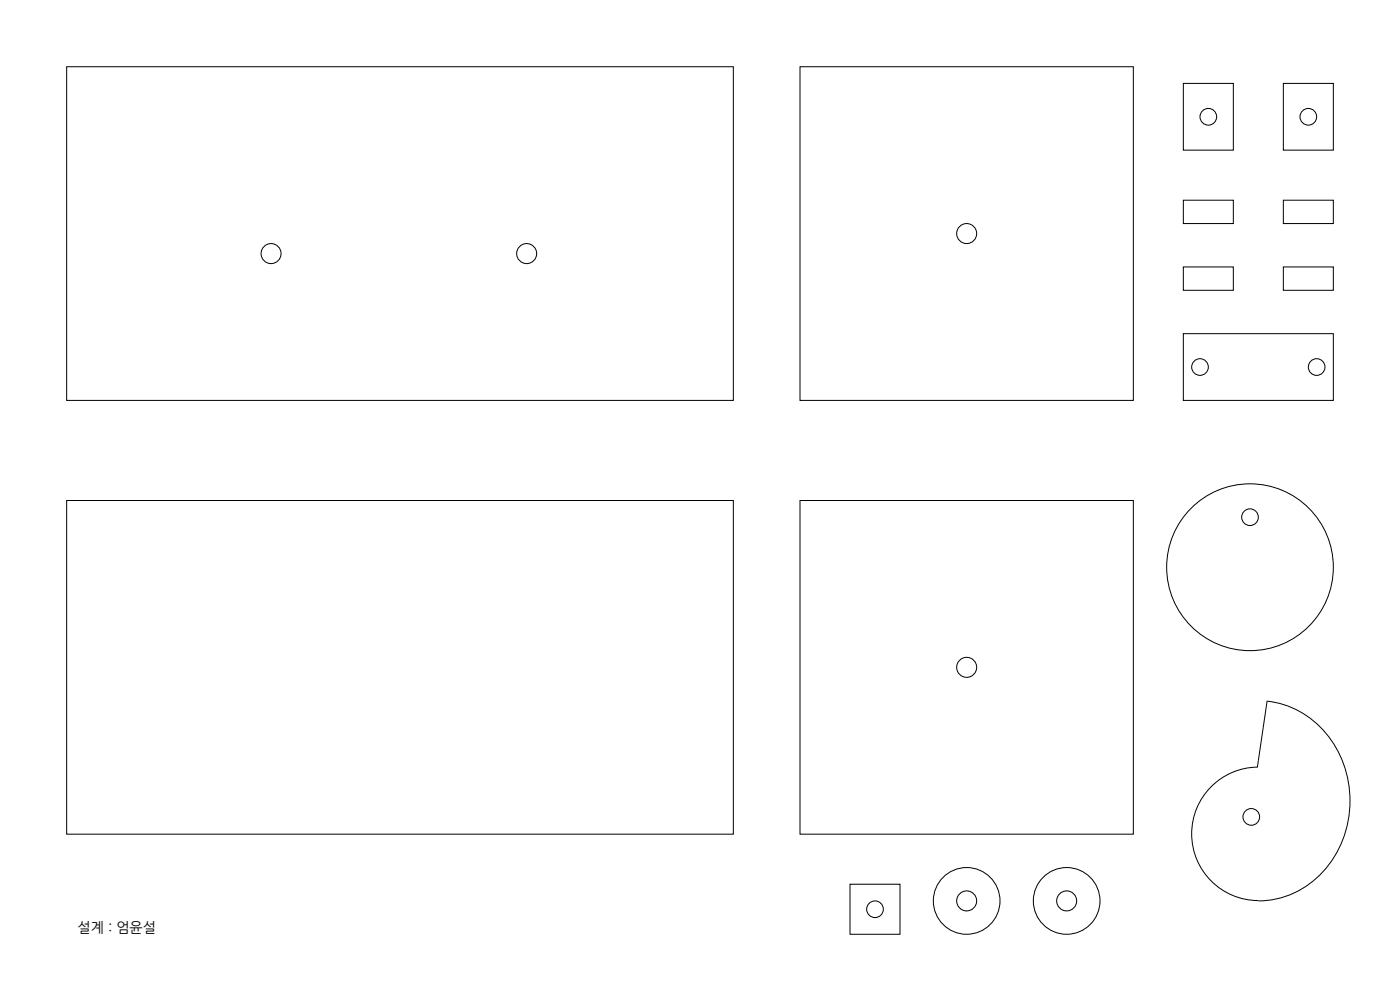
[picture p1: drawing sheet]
<svg xmlns="http://www.w3.org/2000/svg" width="420mm" height="297mm" viewBox="0 0 420 297" stroke-linecap="round" stroke-linejoin="round" font-family="sans-serif">
<defs><g id="words">
<text font-size="4.2" x="23.3" y="279.3">설계 : 엄윤설</text>
</g></defs>
<path d="M20 20h200v100h-200z" fill="none" stroke="#000" stroke-width=".3"/>
<path d="M20 150h200v100h-200z" fill="#fff"/>
<path d="M20 150h200v100h-200z" fill="none" stroke="#000" stroke-width=".3"/>
<path d="M240 20h100v100h-100z" fill="#fff"/>
<path d="M240 20h100v100h-100z" fill="none" stroke="#000" stroke-width=".3"/>
<path d="M355 25h15v20h-15z" fill="#fff"/>
<path d="M355 25h15v20h-15z" fill="none" stroke="#000" stroke-width=".3"/>
<path d="M385 25h15v20h-15z" fill="#fff"/>
<path d="M385 25h15v20h-15z" fill="none" stroke="#000" stroke-width=".3"/>
<path d="M355 60h15v7h-15z" fill="#fff"/>
<path d="M355 60h15v7h-15z" fill="none" stroke="#000" stroke-width=".3"/>
<path d="M385 60h15v7h-15z" fill="#fff"/>
<path d="M385 60h15v7h-15z" fill="none" stroke="#000" stroke-width=".3"/>
<path d="M355 80h15v7h-15z" fill="#fff"/>
<path d="M355 80h15v7h-15z" fill="none" stroke="#000" stroke-width=".3"/>
<path d="M385 80h15v7h-15z" fill="#fff"/>
<path d="M385 80h15v7h-15z" fill="none" stroke="#000" stroke-width=".3"/>
<circle cx="362.5" cy="35" r="2.5" fill="#fff"/>
<circle cx="362.5" cy="35" r="2.5" fill="none" stroke="#000" stroke-width=".3"/>
<circle cx="392.5" cy="35" r="2.5" fill="#fff"/>
<circle cx="392.5" cy="35" r="2.5" fill="none" stroke="#000" stroke-width=".3"/>
<path d="M355 100h45v20h-45z" fill="#fff"/>
<path d="M355 100h45v20h-45z" fill="none" stroke="#000" stroke-width=".3"/>
<circle cx="360" cy="110" r="2.5" fill="#fff"/>
<circle cx="360" cy="110" r="2.5" fill="none" stroke="#000" stroke-width=".3"/>
<circle cx="395" cy="110" r="2.5" fill="#fff"/>
<circle cx="395" cy="110" r="2.5" fill="none" stroke="#000" stroke-width=".3"/>
<path d="M240 150h100v100h-100z" fill="#fff"/>
<path d="M240 150h100v100h-100z" fill="none" stroke="#000" stroke-width=".3"/>
<circle cx="375" cy="170" r="25" fill="#fff"/>
<circle cx="375" cy="170" r="25" fill="none" stroke="#000" stroke-width=".3"/>
<circle cx="375" cy="155" r="2.5" fill="#fff"/>
<circle cx="375" cy="155" r="2.5" fill="none" stroke="#000" stroke-width=".3"/>
<path d="M380.1 210.1a28.7 28.7 0 0 1 24.6 25.5 30.2 30.2 0 0 1-19.3 33.1 25.3 25.3 0 0 1-7.9 1.3z" fill="#fff"/>
<path d="M380.1 210.1a28.7 28.7 0 0 1 24.6 25.5 30.2 30.2 0 0 1-19.3 33.1 25.3 25.3 0 0 1-7.9 1.3" fill="none" stroke="#000" stroke-width=".3"/>
<path d="M380.1 210.1l-2.6 17.9z" fill="#fff"/>
<path d="M380.1 210.1l-2.6 17.9" fill="none" stroke="#000" stroke-width=".3"/>
<path d="M363.3 235.8a19.9 19.9 0 0 1 13.9-5.9l.3-1.9v41.9a20 20 0 0 1-18.5-12.3 20 20 0 0 1 4.3-21.8z" fill="#fff"/>
<path d="M377.5 228l-.3 1.9a20 20 0 0 0-19.7 20.1 20 20 0 0 0 20 19.9" fill="none" stroke="#000" stroke-width=".3"/>
<circle cx="375.4" cy="244.8" r="2.5" fill="#fff"/>
<circle cx="375.4" cy="244.8" r="2.5" fill="none" stroke="#000" stroke-width=".3"/>
<circle cx="290" cy="70" r="3" fill="#fff"/>
<circle cx="290" cy="70" r="3" fill="none" stroke="#000" stroke-width=".3"/>
<circle cx="290" cy="200" r="3" fill="#fff"/>
<circle cx="290" cy="200" r="3" fill="none" stroke="#000" stroke-width=".3"/>
<circle cx="81.3" cy="76" r="3" fill="#fff"/>
<circle cx="81.3" cy="76" r="3" fill="none" stroke="#000" stroke-width=".3"/>
<circle cx="158" cy="76" r="3" fill="#fff"/>
<circle cx="158" cy="76" r="3" fill="none" stroke="#000" stroke-width=".3"/>
<path d="M255 265h15v15h-15z" fill="#fff"/>
<path d="M255 265h15v15h-15z" fill="none" stroke="#000" stroke-width=".3"/>
<circle cx="262.5" cy="272.5" r="2.5" fill="#fff"/>
<circle cx="262.5" cy="272.5" r="2.5" fill="none" stroke="#000" stroke-width=".3"/>
<circle cx="290" cy="270" r="10" fill="#fff"/>
<circle cx="290" cy="270" r="10" fill="none" stroke="#000" stroke-width=".3"/>
<circle cx="320" cy="270" r="10" fill="#fff"/>
<circle cx="320" cy="270" r="10" fill="none" stroke="#000" stroke-width=".3"/>
<circle cx="290" cy="270" r="3" fill="#fff"/>
<circle cx="290" cy="270" r="3" fill="none" stroke="#000" stroke-width=".3"/>
<circle cx="320" cy="270" r="3" fill="#fff"/>
<circle cx="320" cy="270" r="3" fill="none" stroke="#000" stroke-width=".3"/>
<use href="#words"/>
</svg>
